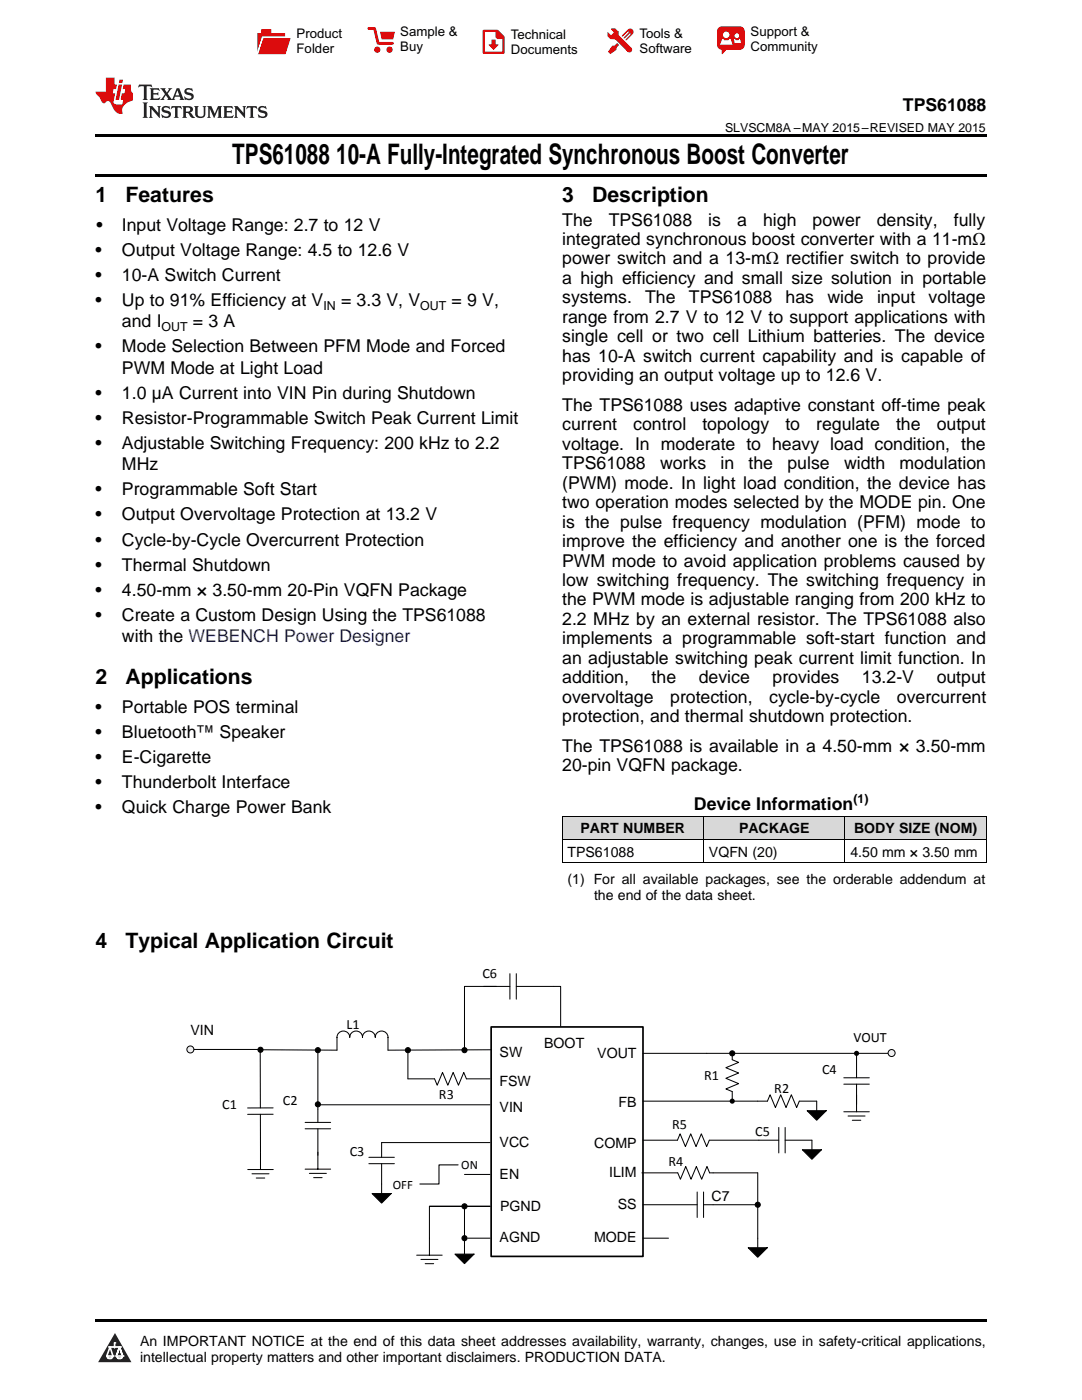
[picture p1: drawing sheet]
<svg xmlns="http://www.w3.org/2000/svg" width="216mm" height="279mm" viewBox="0 0 216 279" stroke-linecap="round" stroke-linejoin="round" font-family="sans-serif">
<defs><g id="words">
<g font-size="5.6">
<text x="46.4" y="32.8">TPS61088</text>
<text x="67.1" y="32.8">10-A Fully-Integrated Synchronous Boost Converter</text>
</g>
<g font-size="4.2">
<text x="19" y="40.4">1</text>
<text x="25" y="40.4">Features</text>
<text x="112.2" y="40.4">3</text>
<text x="118.2" y="40.4">Description</text>
<text x="19" y="136.6">2</text>
<text x="25" y="136.6">Applications</text>
<text x="19" y="189.2">4</text>
<text x="25" y="189.2">Typical Application Circuit</text>
</g>
<g font-size="3.5">
<text x="180.2" y="22.2">TPS61088</text>
<text x="19.2" y="46.1">•</text>
<text x="24.3" y="46.1">Input Voltage Range: 2.7 to 12 V</text>
<text x="112.2" y="45">The</text>
<text x="121.5" y="45">TPS61088</text>
<text x="141.3" y="45">is</text>
<text x="147.1" y="45">a</text>
<text x="152.3" y="45">high</text>
<text x="162.1" y="45">power</text>
<text x="175" y="45">density,</text>
<text x="190.3" y="45">fully</text>
<text x="19" y="51.1">•</text>
<text x="24.3" y="51.1">Output Voltage Range: 4.5 to 12.6 V</text>
<text x="112.2" y="48.9">integrated synchronous boost converter with a 11-mΩ</text>
<text x="112.2" y="52.8">power switch and a 13-mΩ rectifier switch to provide</text>
<text x="19" y="56.1">•</text>
<text x="24.3" y="56.1">10-A Switch Current</text>
<text x="112.2" y="56.7">a high efficiency and small size solution in portable</text>
<text x="19" y="61.1">•</text>
<text x="24.3" y="61.1">Up to 91% Efficiency at V</text>
<text x="24.3" y="65.3">and I</text>
<text x="38.5" y="65.3">= 3 A</text>
<text x="68.1" y="61.1">= 3.3 V, V</text>
<text x="90.1" y="61.1">= 9 V,</text>
<text x="112.2" y="60.5">systems.</text>
<text x="112.2" y="64.4">range from 2.7 V to 12 V to support applications with</text>
<text x="128.7" y="60.5">The</text>
<text x="137.5" y="60.5">TPS61088</text>
<text x="156.8" y="60.5">has</text>
<text x="165.1" y="60.5">wide</text>
<text x="175" y="60.5">input</text>
<text x="185.3" y="60.5">voltage</text>
<text x="19" y="70.3">•</text>
<text x="24.3" y="70.3">Mode Selection Between PFM Mode and Forced</text>
<text x="112.2" y="68.3">single cell or two cell Lithium batteries. The device</text>
<text x="24.3" y="74.6">PWM Mode at Light Load</text>
<text x="112.2" y="72.2">has 10-A switch current capability and is capable of</text>
<text x="112.2" y="76.1">providing an output voltage up to 12.6 V.</text>
<text x="19" y="79.6">•</text>
<text x="24.3" y="79.6">1.0 µA Current into VIN Pin during Shutdown</text>
<text x="112.2" y="82">The TPS61088 uses adaptive constant off-time peak</text>
<text x="19" y="84.6">•</text>
<text x="19" y="89.6">•</text>
<text x="24.3" y="84.6">Resistor-Programmable Switch Peak Current Limit</text>
<text x="24.3" y="89.6">Adjustable Switching Frequency: 200 kHz to 2.2</text>
<text x="112.2" y="85.9">current</text>
<text x="112.2" y="89.8">voltage. In moderate to heavy load condition, the</text>
<text x="126.4" y="85.9">control</text>
<text x="140.2" y="85.9">topology</text>
<text x="156.7" y="85.9">to</text>
<text x="162.9" y="85.9">regulate</text>
<text x="178.8" y="85.9">the</text>
<text x="186.9" y="85.9">output</text>
<text x="24.3" y="93.8">MHz</text>
<text x="112.2" y="93.7">TPS61088</text>
<text x="131.7" y="93.7">works</text>
<text x="143.8" y="93.7">in</text>
<text x="149.4" y="93.7">the</text>
<text x="157.1" y="93.7">pulse</text>
<text x="168.4" y="93.7">width</text>
<text x="179.5" y="93.7">modulation</text>
<text x="19" y="98.8">•</text>
<text x="24.3" y="98.8">Programmable Soft Start</text>
<text x="112.2" y="97.5">(PWM) mode. In light load condition, the device has</text>
<text x="112.2" y="101.4">two operation modes selected by the MODE pin. One</text>
<text x="19" y="103.9">•</text>
<text x="24.3" y="103.9">Output Overvoltage Protection at 13.2 V</text>
<text x="112.2" y="105.3">is the pulse frequency modulation (PFM) mode to</text>
<text x="19" y="108.9">•</text>
<text x="19" y="113.9">•</text>
<text x="24.3" y="108.9">Cycle-by-Cycle Overcurrent Protection</text>
<text x="24.3" y="113.9">Thermal Shutdown</text>
<text x="112.2" y="109.2">improve the efficiency and another one is the forced</text>
<text x="112.2" y="113.1">PWM mode to avoid application problems caused by</text>
<text x="19" y="118.9">•</text>
<text x="24.3" y="118.9">4.50-mm × 3.50-mm 20-Pin VQFN Package</text>
<text x="112.2" y="116.9">low switching frequency. The switching frequency in</text>
<text x="19" y="123.9">•</text>
<text x="24.3" y="123.9">Create a Custom Design Using the TPS61088</text>
<text x="112.2" y="120.8">the PWM mode is adjustable ranging from 200 kHz to</text>
<text x="112.2" y="124.7">2.2 MHz by an external resistor. The TPS61088 also</text>
<text x="24.3" y="128.1">with the WEBENCH Power Designer</text>
<text x="112.2" y="128.6">implements a programmable soft-start function and</text>
<text x="112.2" y="132.5">an adjustable switching peak current limit function. In</text>
<text x="112.2" y="136.3">addition,</text>
<text x="130" y="136.3">the</text>
<text x="139.4" y="136.3">device</text>
<text x="154.2" y="136.3">provides</text>
<text x="172" y="136.3">13.2-V</text>
<text x="186.9" y="136.3">output</text>
<text x="19" y="142.3">•</text>
<text x="24.3" y="142.3">Portable POS terminal</text>
<text x="112.2" y="140.2">overvoltage</text>
<text x="133.7" y="140.2">protection,</text>
<text x="153.5" y="140.2">cycle-by-cycle</text>
<text x="179" y="140.2">overcurrent</text>
<text x="19" y="147.3">•</text>
<text x="24.3" y="147.3">Bluetooth™ Speaker</text>
<text x="112.2" y="144.1">protection, and thermal shutdown protection.</text>
<text x="19" y="152.3">•</text>
<text x="24.3" y="152.3">E-Cigarette</text>
<text x="112.2" y="150.1">The TPS61088 is available in a 4.50-mm × 3.50-mm</text>
<text x="112.2" y="154">20-pin VQFN package.</text>
<text x="19" y="157.3">•</text>
<text x="24.3" y="157.3">Thunderbolt Interface</text>
<text x="138.5" y="161.7">Device Information</text>
<text x="19" y="162.3">•</text>
<text x="24.3" y="162.3">Quick Charge Power Bank</text>
</g>
<g font-size="2.8">
<text x="115.8" y="166.3">PART NUMBER</text>
<text x="147.5" y="166.3">PACKAGE</text>
<text x="170.4" y="166.3">BODY SIZE (NOM)</text>
<text x="113.2" y="171">TPS61088</text>
<text x="141.5" y="171">VQFN (20)</text>
<text x="169.7" y="171">4.50 mm × 3.50 mm</text>
<text x="113.2" y="176.5">(1) For all available packages, see the orderable addendum at</text>
<text x="118.5" y="179.7">the end of the data sheet.</text>
<text x="96.3" y="195.2">C6</text>
<text x="38" y="206.6">VIN</text>
<text x="69.2" y="205.3">L1</text>
<text x="108.6" y="209.2">BOOT</text>
<text x="170.3" y="207.9">VOUT</text>
<text x="99.7" y="210.9">SW</text>
<text x="119.2" y="211.1">VOUT</text>
<text x="140.5" y="215.5">R1</text>
<text x="164" y="214.2">C4</text>
<text x="44.3" y="221.2">C1</text>
<text x="56.4" y="220.6">C2</text>
<text x="87.6" y="219.3">R3</text>
<text x="99.7" y="221.9">VIN</text>
<text x="99.7" y="216.8">FSW</text>
<text x="123.4" y="220.9">FB</text>
<text x="154.5" y="218.1">R2</text>
<text x="134.1" y="225.4">R5</text>
<text x="150.7" y="226.7">C5</text>
<text x="69.8" y="230.8">C3</text>
<text x="99.7" y="228.9">VCC</text>
<text x="118.5" y="229">COMP</text>
<text x="133.4" y="232.7">R4</text>
<text x="99.7" y="235.2">EN</text>
<text x="121.5" y="234.9">ILIM</text>
<text x="142" y="239.7">C7</text>
<text x="99.8" y="241.6">PGND</text>
<text x="123.3" y="241.3">SS</text>
<text x="99.7" y="248">AGND</text>
<text x="118.5" y="248">MODE</text>
<text x="27.9" y="268.6">An IMPORTANT NOTICE at the end of this data sheet addresses availability, warranty, changes, use in safety-critical applications,</text>
<text x="27.9" y="271.8">intellectual property matters and other important disclaimers. PRODUCTION DATA.</text>
</g>
<g font-size="2.6">
<text x="59.2" y="7.6">Product</text>
<text x="59.2" y="10.6">Folder</text>
<text x="79.9" y="7.3">Sample &amp;</text>
<text x="79.9" y="10.2">Buy</text>
<text x="101.9" y="7.8">Technical</text>
<text x="101.9" y="10.8">Documents</text>
<text x="127.6" y="7.6">Tools &amp;</text>
<text x="127.6" y="10.6">Software</text>
<text x="149.8" y="7.2">Support &amp;</text>
<text x="149.8" y="10.2">Community</text>
</g>
<g font-size="2.5">
<text x="144.7" y="26.3">SLVSCM8A –MAY 2015–REVISED MAY 2015</text>
<text x="64.5" y="61.8">IN</text>
<text x="83.9" y="61.8">OUT</text>
<text x="32.2" y="66">OUT</text>
<text x="170.3" y="160.3">(1)</text>
<text x="92" y="233.2">ON</text>
<text x="78.4" y="237.4">OFF</text>
</g>
</g></defs>
<g fill="#d8d8d8">
<path d="M112.2 162.9h28.2v4.7h-28.2z"/>
<path d="M140.4 162.9h28.2v4.7h-28.2z"/>
<path d="M168.6 162.9h28.2v4.7h-28.2z"/>
</g>
<path d="M22.9 266l3.3 5.9h-6.6z" fill="#231f20"/>
<path d="M21.3 270.6h1.2l-.3 .5h-.3a.53 .53 0 0 1-.6-.5z" fill-rule="evenodd" fill="#fff"/>
<path d="M21.3 270.6h1.2l-.3 .5h-.3a.53 .53 0 0 1-.6-.5z" fill="none" stroke="#231f20" stroke-width=".33"/>
<path d="M21.3 270.6l1.2 .1-.3 .4h-.5z" fill="none" stroke="#fff" stroke-width=".33"/>
<path d="M22.9 268.9h.1" fill="none" stroke="#fff" stroke-width=".33"/>
<path d="M22.9 268v.9z" fill="#fff"/>
<path d="M22.9 268v.9z" fill="none" stroke="#fff" stroke-width=".33"/>
<circle cx="22.9" cy="268" r=".16" fill="#fff"/>
<path d="M21.8 268.8h.1" fill="none" stroke="#fff" stroke-width=".33"/>
<path d="M21.8 268.8h2.2z" fill="#fff"/>
<path d="M21.8 268.8h2.2z" fill="none" stroke="#fff" stroke-width=".33"/>
<circle cx="24" cy="268.8" r=".16" fill="#fff"/>
<path d="M23.2 270.6h.1" fill="none" stroke="#fff" stroke-width=".33"/>
<path d="M23.8 268.8l-.6 1.8z" fill="#fff"/>
<path d="M23.8 268.8l-.6 1.8z" fill="none" stroke="#fff" stroke-width=".33"/>
<path d="M23.8 268.8l.7 1.8z" fill="#fff"/>
<path d="M23.8 268.8l.7 1.8z" fill="none" stroke="#fff" stroke-width=".33"/>
<path d="M24.4 270.6h.1" fill="none" stroke="#fff" stroke-width=".33"/>
<circle cx="21.3" cy="270.6" r=".16" fill="#fff"/>
<path d="M22 268.8l-.7 1.8z" fill="#fff"/>
<path d="M22 268.8l-.7 1.8z" fill="none" stroke="#fff" stroke-width=".33"/>
<path d="M22 268.8l.5 1.8z" fill="#fff"/>
<path d="M22 268.8l.5 1.8z" fill="none" stroke="#fff" stroke-width=".33"/>
<circle cx="22.5" cy="270.6" r=".16" fill="#fff"/>
<path d="M23.3 270.6h1.2a.63 .63 0 0 1-.6 .5 .63 .63 0 0 1-.6-.5z" fill-rule="evenodd" fill="#fff"/>
<path d="M23.3 270.6h1.2a.63 .63 0 0 1-.6 .5 .63 .63 0 0 1-.6-.5z" fill="none" stroke="#231f20" stroke-width=".33"/>
<path d="M23.3 270.6h1.2l-.4 .5h-.5z" fill="none" stroke="#fff" stroke-width=".33"/>
<path d="M23.2 270.6h.1" fill="none" stroke="#fff" stroke-width=".33"/>
<circle cx="24.5" cy="270.6" r=".16" fill="#fff"/>
<path d="M19 263.2h177.8v.5h-177.8z" fill="#000"/>
<path d="M98 204.9h30.3v45.8h-30.3z" fill="none" stroke="#000" stroke-width=".34"/>
<g fill="#000">
<circle cx="52" cy="209.5" r=".51"/>
<circle cx="92.7" cy="209.6" r=".51"/>
<circle cx="146.1" cy="210.2" r=".51"/>
<circle cx="146.1" cy="219.8" r=".51"/>
<circle cx="92.7" cy="240.7" r=".51"/>
<circle cx="151.2" cy="240.4" r=".51"/>
</g>
<g fill="none" stroke="#000" stroke-width=".2">
<path d="M96.5 196.9h5.2M99 196.9h-6.3v12.7M101.7 194.3v5.1M103 196.9h8.9v7.9M103 194.3v5.1M38 209.4h13.5M51.9 209.7l.1 11.4M52 209.5l15.2 .1v-2.6a1.27 1.27 0 0 1 1.3-1.2 1.27 1.27 0 0 1 1.3 1.2 1.27 1.27 0 0 1 1.3-1.2 1.27 1.27 0 0 1 1.2 1.2 1.27 1.27 0 0 1 1.3-1.2 1.27 1.27 0 0 1 1.3 1.2 1.27 1.27 0 0 1 1.2-1.2 1.27 1.27 0 0 1 1.3 1.2v2.6l20.7-.1M81.4 215.3h5.3l.5 1.3 1.1-2.6 1.1 2.6 1-2.6 1.1 2.6 1-2.6 .6 1.3h4.7M128.3 219.8h24.8l.6-1.3 1 2.5 1.1-2.5 1 2.5 1.1-2.5 1.1 2.5 .5-1.2h3.5M128.3 210.2h49.6M146.1 210.2v1.3l1.3 .5-2.6 1.1 2.6 1-2.6 1.1 2.6 1.1-2.6 1 1.3 .6v1.9"/>
<path d="M168.4 216.4h5.1M168.4 215.1h5.1M170.9 210.2v4.9M170.9 216.4v4M49.4 233.4h5.1M50.3 234.3h3.4M51.1 235.1h1.7M52 222.4v11M54.5 221.1h-5.1M54.5 222.4h-5.1M60.9 225.3h5.1M60.9 224h5.1"/>
<path d="M60.9 233.3h5.1M61.7 234.2h3.4M62.6 235h1.7M63.4 221.3v2.7M63.4 225.3v8M63.4 220.5h34.4M73.6 232.2h5.1M73.6 231h5.1M76.1 232.2v4.1M92.7 234.4h5.1M97.8 228h-21.7v3M128.1 234.1h7.1l.6 1.2 1-2.5 1.1 2.5 1-2.5 1.1 2.5 1.1-2.5 .5 1.3h9.6v13"/>
<path d="M128.3 227.6h6.9l.5-1.3 1.1 2.5 1-2.5 1.1 2.5 1-2.5 1.1 2.5 .5-1.2h13.9M139.1 237.9v5.1M140.4 237.9v5.1M155.4 225v5.1M156.7 227.6h5.3M156.7 225v5.1M83.1 250.5h5.1M84 251.3h3.4M84.8 252.2h1.7M85.7 247.1v3.4M97.8 240.7h-12.1h12.1M128.3 240.4h10.8"/>
<path d="M140.4 240.4h10.8"/>
<circle cx="52" cy="209.5" r=".51"/>
<circle cx="92.7" cy="209.6" r=".51"/>
<circle cx="146.1" cy="210.2" r=".51"/>
<circle cx="92.7" cy="240.7" r=".51"/>
<circle cx="151.2" cy="240.4" r=".51"/>
</g>
<circle cx="38" cy="209.4" r=".7" fill="#e8eef7"/>
<circle cx="38" cy="209.4" r=".7" fill="none" stroke="#000" stroke-width=".2"/>
<circle cx="170.9" cy="210.2" r=".51" fill="#000"/>
<circle cx="177.9" cy="210.2" r=".7" fill="#e8eef7"/>
<g fill="none" stroke="#000" stroke-width=".2">
<path d="M112.2 172.2h84.6M112.2 167.6h84.6M112.2 162.9h84.6M112.2 162.9v9.4M140.4 162.9v9.4M168.6 162.9v9.4M196.8 162.9v9.4M63.4 209.6v11.7M81.4 209.6v5.7M163 219.8v1.9M170.9 218.5v3.4M74.2 238.2h3.9l-2 1.9z"/>
<path d="M76.1 236.3v1.9M160.1 229.5h3.8l-1.9 1.9zM161.1 221.7h3.8l-1.9 1.9zM162 227.6v1.9M168.4 221.9h5.1M169.2 222.7h3.4M170.1 223.6h1.7M85.7 240.7v6.4M90.8 250.3h3.8l-1.9 1.9zM92.7 240.7v9.6M93.3 247.1h4.5M128.3 247.1h5.1"/>
<path d="M149.3 249h3.8l-1.9 1.9zM151.2 247.1v1.9"/>
<circle cx="63.4" cy="209.6" r=".51"/>
<circle cx="81.4" cy="209.6" r=".51"/>
<circle cx="177.9" cy="210.2" r=".7"/>
<circle cx="63.4" cy="220.4" r=".51"/>
<circle cx="92.7" cy="247.1" r=".51"/>
</g>
<g fill="#000">
<path d="M74.2 238.2h3.9l-2 1.9zM160.1 229.5h3.8l-1.9 1.9zM161.1 221.7h3.8l-1.9 1.9zM90.8 250.3h3.8l-1.9 1.9zM149.3 249h3.8l-1.9 1.9z"/>
<circle cx="63.4" cy="209.6" r=".51"/>
<circle cx="81.4" cy="209.6" r=".51"/>
<circle cx="63.4" cy="220.4" r=".51"/>
<circle cx="92.7" cy="247.1" r=".51"/>
</g>
<path d="M91.4 232.5h-3.8v3.8h-3.8" fill="none" stroke="#000" stroke-width=".21"/>
<path d="M19 34.8h177.8v.5h-177.8zM19 26.8h177.8v.6h-177.8z" fill="#000"/>
<path d="M27.7 16.9l-.1 .6 .6-.3h.5v.2v2.2l-.2 .4h1l-.2-.4v-2.2v-.2h.5l.6 .3-.2-.6zM29.9 17.6l.2 .4v1.6l-.2 .4h1.9l.1-.6a1.09 1.09 0 0 1-1.3 .1v-.6h.6l.4 .2v-.7l-.2 .2h-.8v-.6l.2-.1a1.01 1.01 0 0 1 1 .3l-.1-.6zM32 17.6l.9 1.2-1 1.2h.9l-.2-.3 .5-.7 .5 .7-.3 .3h1.7l-.2-.3 .1-.4h1l.1 .4-.2 .3h1l-.3-.4-.7-2h-.5l-1 2.2-.8-1.1 .9-1.1h-.9l.2 .2-.4 .7-.4-.7 .2-.2zM35.4 18l.4 1h-.8zM37 17.7a.66 .66 0 0 0-.2 .8 .66 .66 0 0 0 .6 .4l.7 .2 .1 .2a.8 .8 0 0 1-.7 .4 .8 .8 0 0 1-.7-.5l.1 .8 .2-.2a.94 .94 0 0 0 1.1 .1 .94 .94 0 0 0 .4-.9 1.48 1.48 0 0 0-1.3-.6v-.4a1.1 1.1 0 0 1 1.2 .2l-.2-.6-.2 .1-.5-.1zM28.5 20.4l.2 .4v2.3l-.2 .4h1l-.2-.4v-2.3l.2-.4zM29.7 21.2l.2 .4v1.5l-.2 .4h.8l-.3-.4 .1-1.3 1.6 1.8v-2l.2-.4h-.7l.2 .2v1.1l-1.2-1.3zM32.5 21.3a.66 .66 0 0 0-.2 .8 .66 .66 0 0 0 .6 .4l.6 .2 .2 .2a.8 .8 0 0 1-.8 .4 .8 .8 0 0 1-.7-.5l.2 .7 .2-.1a.94 .94 0 0 0 1 .1 .94 .94 0 0 0 .5-1 1.47 1.47 0 0 0-1.3-.6l-.1-.3a1.1 1.1 0 0 1 1.3 .2l-.2-.6-.2 .1-.5-.2zM34.3 21.2l-.2 .6a.64 .64 0 0 1 .8-.3v1.6l-.2 .4h1l-.3-.4 .1-1.6a.66 .66 0 0 1 .8 .3l-.2-.6zM36.3 21.2l.3 .4v1.5l-.3 .4h1l-.2-.2v-.7h.5l.1 .1a.8 .8 0 0 0 1.2 .7l-1-1a.62 .62 0 0 0 .6-.5 .62 .62 0 0 0-.6-.7zM37.1 21.5h.1a.48 .48 0 0 1 .6 0 .48 .48 0 0 1 .1 .6l-.2 .1-.6 .1zM38.7 21.2l.2 .2a2.29 2.29 0 0 0 .4 2 1.05 1.05 0 0 0 1.7-.7v-1.3l.2-.2h-.8l.2 .4v1.1a.61 .61 0 0 1-.6 .6 .61 .61 0 0 1-.6-.6v-1.1l.3-.4zM41.3 21.2l.3 .4v1.5l-.3 .4h.8l-.2-.4v-1.4l.8 1.9 .9-1.9v1.4l-.2 .4h.9l-.2-.4v-1.5l.2-.4h-.8l-.7 1.5-.6-1.5zM44.5 21.2l.2 .4v1.5l-.2 .4h1.9l.2-.6a1.1 1.1 0 0 1-1.4 .2v-.7h.6l.4 .2v-.6l-.2 .1-.8 .1v-.6l.2-.1a1.02 1.02 0 0 1 1.1 .2l-.2-.5zM46.7 21.2l.2 .4v1.5l-.2 .4h.8l-.3-.4 .1-1.3 1.6 1.8v-2l.2-.4h-.7l.2 .2v1.1l-1.2-1.3zM49.3 21.2l-.1 .6a.64 .64 0 0 1 .8-.3v1.6l-.3 .4h1l-.2-.4v-1.6a.66 .66 0 0 1 .8 .3l-.1-.6zM51.7 21.3a.66 .66 0 0 0-.2 .7 .66 .66 0 0 0 .7 .5l.6 .2 .1 .2a.8 .8 0 0 1-.7 .4 .8 .8 0 0 1-.7-.5l.1 .7 .2-.1a.94 .94 0 0 0 1.1 .1 .94 .94 0 0 0 .4-1 1.48 1.48 0 0 0-1.2-.6l-.1-.3a1.1 1.1 0 0 1 1.2 .2l-.2-.6-.1 .1-.6-.2z" fill="#231f20"/>
<path d="M21.1 15.5v2.8h-2v.4l.9 .9a.96 .96 0 0 0 1 1 .59 .59 0 0 1 .5-.4 .59 .59 0 0 1 .5 .3l.4 .8a1.61 1.61 0 0 0 2.1 1.3 1.63 1.63 0 0 1 1.1-2.2l.9-.3v-1.5a1.6 1.6 0 0 1-.4-1.7h-1.4l-.2 .9h.5l-.2 .8h-.5l-.2 1v.3h.5l-.2 .9h-.7a.74 .74 0 0 1-1-.6l.3-1.6h-.5l.2-.8h.5l.1-.9h-.4v-1.4zM23.7 16.9l-.7 3h.8l.6-3zM23.8 15.9l-.1 .7h.7l.2-.7z" fill="#ee1d23"/>
<g fill="#d60000">
<path d="M52.1 5.8h2v.8h2.8v4.2h-5.5v-4.2h.7z" fill-rule="evenodd"/>
<path d="M52.4 7.5h5.6l-1 3.3h-5.6z" fill-rule="evenodd"/>
</g>
<path d="M52.4 7.4h5.7l-.1 .1h-5.5l-1.1 3.3z" fill-rule="evenodd" fill="#fff"/>
<path d="M52.4 7.4h5.7l-.1 .1h-5.5l-1.1 3.3z" fill="none" stroke="#fff" stroke-width=".2"/>
<path d="M73.6 5.7h1.1l.7 2.9h2.9" fill="none" stroke="#d60000" stroke-width=".55"/>
<g fill="#d60000">
<path d="M75.8 6.3h3l-.4 1.6h-2.2z" fill-rule="evenodd"/>
<circle cx="75.3" cy="9.9" r=".62"/>
<circle cx="77.7" cy="9.9" r=".62"/>
</g>
<path d="M96.5 6.2h2.7l1.3 1.2v3.1h-4z" fill="none" stroke="#d60000" stroke-width=".44"/>
<g fill="#d60000">
<path d="M98.1 7.9h.8v1h.5l-.9 1.1-1-1v-.1h.6z" fill-rule="evenodd"/>
<path d="M98.9 6.2h.3l1.3 1.2v.4h-1.3l-.3-.4z" fill-rule="evenodd"/>
<path d="M121.9 5.7h.8l.7 .6 .1 .7 2.5 2.5-.8 .8-2.3-2.3-1.1-.2-.6-.6v-.8l.7 .6 .5-.4v-.2l-.5-.5z" fill-rule="evenodd"/>
<path d="M122.2 9.1h.4l.5-.5 .4 .4-.5 .5v.4l-1.2 .9-.5-.5z" fill-rule="evenodd"/>
<path d="M125.3 5.9a.67 .67 0 0 1 .9 0 .67 .67 0 0 1 0 .9z" fill-rule="evenodd"/>
<path d="M125.3 5.9l.9 .9-1.2 1.2h-.2v-.2l1-.9v-.2h-.2l-.9 1h-.2v-.2l.9-1 .1-.2h-.3l-.9 1h-.2v-.2z" fill-rule="evenodd"/>
<circle cx="125.6" cy="9.9" r=".54"/>
</g>
<path d="M123.3 6.3v.7" fill="none" stroke="#d60000" stroke-width=".2"/>
<g fill="#d60000">
<path d="M143.4 5.5l.6-.2h3.6a.95 .95 0 0 1 1 .9v2.8a.95 .95 0 0 1-1 .9h-3.6a.95 .95 0 0 1-.9-.9v-2.8z" fill-rule="evenodd"/>
<path d="M144 9.9h.9l-.7 .9h-.2z" fill-rule="evenodd"/>
</g>
<g fill="#fff">
<path d="M146.6 8.6h1.3z"/>
<path d="M144.1 7.8h.3l.1 .2h.8l.2-.2h.3l.4 1.1h-2.5z" fill-rule="evenodd"/>
<path d="M146.4 7.8h.3l.1 .2h.5l.2-.2h.2l.2 .8h-1.3z" fill-rule="evenodd"/>
<circle cx="144.9" cy="6.9" r=".65"/>
<circle cx="147" cy="7.1" r=".48"/>
</g>
<use href="#words"/>
</svg>
